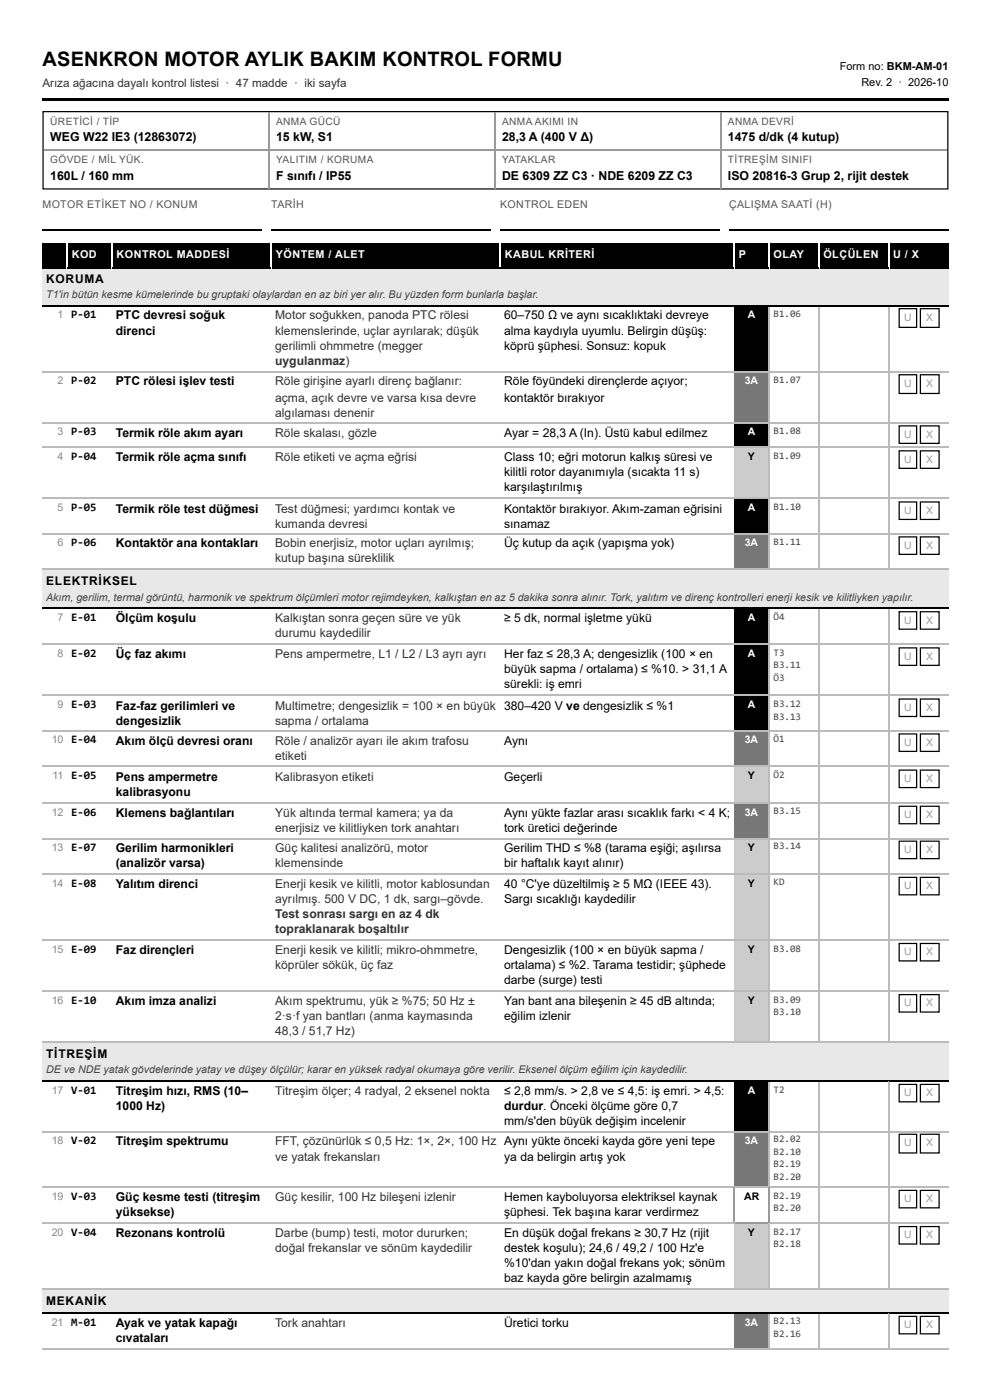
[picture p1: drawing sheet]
<svg xmlns="http://www.w3.org/2000/svg" width="210mm" height="297mm" viewBox="0 0 210 297" stroke-linecap="round" stroke-linejoin="round" font-family="sans-serif">
<defs><g id="words">
<text font-size="4.2" x="9" y="14">ASENKRON MOTOR AYLIK BAKIM KONTROL FORMU</text>
<g font-size="2.6">
<text x="10.7" y="29.9">WEG W22 IE3 (12863072)</text>
<text x="58.5" y="29.9">15 kW, S1</text>
<text x="106.4" y="29.9">28,3 A (400 V Δ)</text>
<text x="154.3" y="29.9">1475 d/dk (4 kutup)</text>
<text x="10.7" y="38.1">160L / 160 mm</text>
<text x="58.5" y="38.1">F sınıfı / IP55</text>
<text x="106.4" y="38.1">DE 6309 ZZ C3 · NDE 6209 ZZ C3</text>
<text x="154.3" y="38.1">ISO 20816-3 Grup 2, rijit destek</text>
<text x="24.6" y="67.7">PTC devresi soğuk</text>
<text x="24.6" y="71.2">direnci</text>
<text x="106.9" y="67.7">60–750 Ω ve aynı sıcaklıktaki devreye</text>
<text x="106.9" y="71.2">alma kaydıyla uyumlu. Belirgin düşüş:</text>
<text x="106.9" y="74.3">köprü şüphesi. Sonsuz: kopuk</text>
<text x="24.6" y="81.8">PTC rölesi işlev testi</text>
<text x="106.9" y="81.8">Röle föyündeki dirençlerde açıyor;</text>
<text x="106.9" y="85.2">kontaktör bırakıyor</text>
<text x="24.6" y="92.6">Termik röle akım ayarı</text>
<text x="106.9" y="92.6">Ayar = 28,3 A (In). Üstü kabul edilmez</text>
<text x="24.6" y="97.9">Termik röle açma sınıfı</text>
<text x="106.9" y="97.9">Class 10; eğri motorun kalkış süresi ve</text>
<text x="106.9" y="101.1">kilitli rotor dayanımıyla (sıcakta 11 s)</text>
<text x="106.9" y="104.2">karşılaştırılmış</text>
<text x="24.6" y="108.7">Termik röle test düğmesi</text>
<text x="106.9" y="108.7">Kontaktör bırakıyor. Akım-zaman eğrisini</text>
<text x="106.9" y="111.9">sınamaz</text>
<text x="24.6" y="116.2">Kontaktör ana kontakları</text>
<text x="106.9" y="116.2">Üç kutup da açık (yapışma yok)</text>
<text x="24.6" y="132">Ölçüm koşulu</text>
<text x="106.9" y="132">≥ 5 dk, normal işletme yükü</text>
<text x="24.6" y="139.7">Üç faz akımı</text>
<text x="106.9" y="139.7">Her faz ≤ 28,3 A; dengesizlik (100 × en</text>
<text x="106.9" y="142.9">büyük sapma / ortalama) ≤ %10. &gt; 31,1 A</text>
<text x="106.9" y="146">sürekli: iş emri</text>
<text x="24.6" y="150.5">Faz-faz gerilimleri ve</text>
<text x="24.6" y="153.7">dengesizlik</text>
<text x="24.6" y="158">Akım ölçü devresi oranı</text>
<text x="106.9" y="158">Aynı</text>
<text x="24.6" y="165.6">Pens ampermetre</text>
<text x="106.9" y="165.6">Geçerli</text>
<text x="24.6" y="168.8">kalibrasyonu</text>
<text x="24.6" y="173.3">Klemens bağlantıları</text>
<text x="106.9" y="173.3">Aynı yükte fazlar arası sıcaklık farkı &lt; 4 K;</text>
<text x="106.9" y="176.5">tork üretici değerinde</text>
<text x="24.6" y="180.7">Gerilim harmonikleri</text>
<text x="24.6" y="183.9">(analizör varsa)</text>
<text x="106.9" y="180.7">Gerilim THD ≤ %8 (tarama eşiği; aşılırsa</text>
<text x="106.9" y="183.9">bir haftalık kayıt alınır)</text>
<text x="24.6" y="188.4">Yalıtım direnci</text>
<text x="106.9" y="188.4">40 °C'ye düzeltilmiş ≥ 5 MΩ (IEEE 43).</text>
<text x="106.9" y="191.6">Sargı sıcaklığı kaydedilir</text>
<text x="24.6" y="202.4">Faz dirençleri</text>
<text x="106.9" y="202.4">Dengesizlik (100 × en büyük sapma /</text>
<text x="106.9" y="205.6">ortalama) ≤ %2. Tarama testidir; şüphede</text>
<text x="106.9" y="208.8">darbe (surge) testi</text>
<text x="24.6" y="213.3">Akım imza analizi</text>
<text x="106.9" y="213.3">Yan bant ana bileşenin ≥ 45 dB altında;</text>
<text x="106.9" y="216.4">eğilim izlenir</text>
<text x="24.6" y="232.3">Titreşim hızı, RMS (10–</text>
<text x="106.9" y="232.3">≤ 2,8 mm/s. &gt; 2,8 ve ≤ 4,5: iş emri. &gt; 4,5:</text>
<text x="24.6" y="235.5">1000 Hz)</text>
<text x="106.9" y="235.5">durdur. Önceki ölçüme göre 0,7</text>
<text x="106.9" y="238.7">mm/s'den büyük değişim incelenir</text>
<text x="24.6" y="242.9">Titreşim spektrumu</text>
<text x="106.9" y="246.3">ya da belirgin artış yok</text>
<text x="24.6" y="254.8">Güç kesme testi (titreşim</text>
<text x="24.6" y="258">yüksekse)</text>
<text x="106.9" y="254.8">Hemen kayboluyorsa elektriksel kaynak</text>
<text x="106.9" y="258">şüphesi. Tek başına karar verdirmez</text>
<text x="24.6" y="262.5">Rezonans kontrolü</text>
<text x="106.9" y="262.5">En düşük doğal frekans ≥ 30,7 Hz (rijit</text>
<text x="106.9" y="265.6">destek koşulu); 24,6 / 49,2 / 100 Hz'e</text>
<text x="106.9" y="268.8">%10'dan yakın doğal frekans yok; sönüm</text>
<text x="106.9" y="272">baz kayda göre belirgin azalmamış</text>
<text x="24.6" y="281.5">Ayak ve yatak kapağı</text>
<text x="106.9" y="281.5">Üretici torku</text>
<text x="24.6" y="284.7">cıvataları</text>
</g>
<g font-size="2.6" fill="#333">
<text x="58.3" y="67.7">Motor soğukken, panoda PTC rölesi</text>
<text x="58.3" y="71.2">klemenslerinde, uçlar ayrılarak; düşük</text>
<text x="58.3" y="74.3">gerilimli ohmmetre (megger</text>
<text x="58.3" y="77.5">uygulanmaz)</text>
<text x="58.3" y="81.8">Röle girişine ayarlı direnç bağlanır:</text>
<text x="58.3" y="85.2">açma, açık devre ve varsa kısa devre</text>
<text x="58.3" y="88.4">algılaması denenir</text>
<text x="58.3" y="92.6">Röle skalası, gözle</text>
<text x="58.3" y="97.9">Röle etiketi ve açma eğrisi</text>
<text x="58.3" y="108.7">Test düğmesi; yardımcı kontak ve</text>
<text x="58.3" y="111.9">kumanda devresi</text>
<text x="58.3" y="116.2">Bobin enerjisiz, motor uçları ayrılmış;</text>
<text x="58.3" y="119.3">kutup başına süreklilik</text>
<text x="58.3" y="132">Kalkıştan sonra geçen süre ve yük</text>
<text x="58.3" y="135.2">durumu kaydedilir</text>
<text x="58.3" y="139.7">Pens ampermetre, L1 / L2 / L3 ayrı ayrı</text>
<text x="58.3" y="150.5">Multimetre; dengesizlik = 100 × en büyük 380–420 V ve dengesizlik ≤ %1</text>
<text x="58.3" y="153.7">sapma / ortalama</text>
<text x="58.3" y="158">Röle / analizör ayarı ile akım trafosu</text>
<text x="58.3" y="161.1">etiketi</text>
<text x="58.3" y="165.6">Kalibrasyon etiketi</text>
<text x="58.3" y="173.3">Yük altında termal kamera; ya da</text>
<text x="58.3" y="176.5">enerjisiz ve kilitliyken tork anahtarı</text>
<text x="58.3" y="180.7">Güç kalitesi analizörü, motor</text>
<text x="58.3" y="183.9">klemensinde</text>
<text x="58.3" y="188.4">Enerji kesik ve kilitli, motor kablosundan</text>
<text x="58.3" y="191.6">ayrılmış. 500 V DC, 1 dk, sargı–gövde.</text>
<text x="58.3" y="194.7">Test sonrası sargı en az 4 dk</text>
<text x="58.3" y="197.9">topraklanarak boşaltılır</text>
<text x="58.3" y="202.4">Enerji kesik ve kilitli; mikro-ohmmetre,</text>
<text x="58.3" y="205.6">köprüler sökük, üç faz</text>
<text x="58.3" y="213.3">Akım spektrumu, yük ≥ %75; 50 Hz ±</text>
<text x="58.3" y="216.4">2·s·f yan bantları (anma kaymasında</text>
<text x="58.3" y="219.6">48,3 / 51,7 Hz)</text>
<text x="58.3" y="232.3">Titreşim ölçer; 4 radyal, 2 eksenel nokta</text>
<text x="58.3" y="242.9">FFT, çözünürlük ≤ 0,5 Hz: 1×, 2×, 100 Hz Aynı yükte önceki kayda göre yeni tepe</text>
<text x="58.3" y="246.3">ve yatak frekansları</text>
<text x="58.3" y="254.8">Güç kesilir, 100 Hz bileşeni izlenir</text>
<text x="58.3" y="262.5">Darbe (bump) testi, motor dururken;</text>
<text x="58.3" y="265.6">doğal frekanslar ve sönüm kaydedilir</text>
<text x="58.3" y="281.5">Tork anahtarı</text>
</g>
<text font-size="2.5" fill="#333" x="9" y="18.5">Arıza ağacına dayalı kontrol listesi · 47 madde · iki sayfa</text>
<g font-size="2.5">
<text x="9.8" y="60.1">KORUMA</text>
<text x="9.8" y="124.1">ELEKTRİKSEL</text>
<text x="9.8" y="224.4">TİTREŞİM</text>
<text x="9.8" y="276.8">MEKANİK</text>
</g>
<g font-size="2.3">
<text x="178.1" y="14.8">Form no: BKM-AM-01</text>
<text x="182.6" y="18.3">Rev. 2 · 2026-10</text>
</g>
<g font-size="2.3" fill="#555">
<text x="9" y="44.2">MOTOR ETİKET NO / KONUM</text>
<text x="57.5" y="44.2">TARİH</text>
<text x="106" y="44.2">KONTROL EDEN</text>
<text x="154.6" y="44.2">ÇALIŞMA SAATİ (H)</text>
</g>
<g font-size="2.3" fill="#fff">
<text x="15.2" y="54.8">KOD</text>
<text x="24.7" y="54.8">KONTROL MADDESİ</text>
<text x="58.5" y="54.8">YÖNTEM / ALET</text>
<text x="107" y="54.8">KABUL KRİTERİ</text>
<text x="156.6" y="54.8">P</text>
<text x="164" y="54.8">OLAY</text>
<text x="174.6" y="54.8">ÖLÇÜLEN</text>
<text x="189.3" y="54.8">U / X</text>
</g>
<g font-size="2.3" fill="#444">
<text x="9.8" y="63.2">T1'in bütün kesme kümelerinde bu gruptaki olaylardan en az biri yer alır. Bu yüzden form bunlarla başlar.</text>
<text x="9.8" y="127.5">Akım, gerilim, termal görüntü, harmonik ve spektrum ölçümleri motor rejimdeyken, kalkıştan en az 5 dakika sonra alınır. Tork, yalıtım ve direnç kontrolleri enerji kesik ve kilitliyken yapılır.</text>
<text x="9.8" y="227.5">DE ve NDE yatak gövdelerinde yatay ve düşey ölçülür; karar en yüksek radyal okumaya göre verilir. Eksenel ölçüm eğilim için kaydedilir.</text>
</g>
<g font-size="2.3" fill="#888">
<text x="12.2" y="67.5">1 P-01</text>
<text x="12.2" y="81.5">2 P-02</text>
<text x="12.2" y="92.3">3 P-03</text>
<text x="12.2" y="97.6">4 P-04</text>
<text x="12.2" y="108.5">5 P-05</text>
<text x="12.2" y="115.9">6 P-06</text>
<text x="12.2" y="131.8">7 E-01</text>
<text x="12.2" y="139.4">8 E-02</text>
<text x="12.2" y="150.3">9 E-03</text>
<text x="11" y="157.7">10 E-04</text>
<text x="11.1" y="165.4">11 E-05</text>
<text x="11" y="173">12 E-06</text>
<text x="11" y="180.4">13 E-07</text>
<text x="11" y="188.1">14 E-08</text>
<text x="11" y="202.1">15 E-09</text>
<text x="11" y="213">16 E-10</text>
<text x="11" y="232">17 V-01</text>
<text x="11" y="242.6">18 V-02</text>
<text x="11" y="254.5">19 V-03</text>
<text x="11" y="262.2">20 V-04</text>
<text x="11" y="281.3">21 M-01</text>
</g>
<g font-size="2.2" fill="#555">
<text x="10.7" y="26.5">ÜRETİCİ / TİP</text>
<text x="58.5" y="26.5">ANMA GÜCÜ</text>
<text x="106.4" y="26.5">ANMA AKIMI IN</text>
<text x="154.3" y="26.5">ANMA DEVRİ</text>
<text x="10.7" y="34.7">GÖVDE / MİL YÜK.</text>
<text x="58.5" y="34.7">YALITIM / KORUMA</text>
<text x="106.4" y="34.7">YATAKLAR</text>
<text x="154.3" y="34.7">TİTREŞİM SINIFI</text>
</g>
<g font-size="2.2" fill="#fff">
<text x="158.5" y="67.5">A</text>
<text x="157.9" y="81.5">3A</text>
<text x="158.5" y="92.3">A</text>
<text x="158.5" y="108.5">A</text>
<text x="157.9" y="115.9">3A</text>
<text x="158.5" y="131.8">A</text>
<text x="158.5" y="139.4">A</text>
<text x="158.5" y="150.3">A</text>
<text x="157.9" y="157.7">3A</text>
<text x="157.9" y="173">3A</text>
<text x="158.5" y="232">A</text>
<text x="157.9" y="242.6">3A</text>
<text x="157.9" y="281.3">3A</text>
</g>
<g font-size="2.2" fill="#999">
<text x="191.7" y="68">U</text>
<text x="196.4" y="68">X</text>
<text x="191.7" y="82">U</text>
<text x="196.4" y="82">X</text>
<text x="191.7" y="92.9">U</text>
<text x="196.4" y="92.9">X</text>
<text x="191.7" y="98.2">U</text>
<text x="196.4" y="98.2">X</text>
<text x="191.7" y="109">U</text>
<text x="196.4" y="109">X</text>
<text x="191.7" y="116.4">U</text>
<text x="196.4" y="116.4">X</text>
<text x="191.7" y="132.3">U</text>
<text x="196.4" y="132.3">X</text>
<text x="191.7" y="140">U</text>
<text x="196.4" y="140">X</text>
<text x="191.7" y="150.8">U</text>
<text x="196.4" y="150.8">X</text>
<text x="191.7" y="158.2">U</text>
<text x="196.4" y="158.2">X</text>
<text x="191.7" y="165.9">U</text>
<text x="196.4" y="165.9">X</text>
<text x="191.7" y="173.6">U</text>
<text x="196.4" y="173.6">X</text>
<text x="191.7" y="181">U</text>
<text x="196.4" y="181">X</text>
<text x="191.7" y="188.6">U</text>
<text x="196.4" y="188.6">X</text>
<text x="191.7" y="202.7">U</text>
<text x="196.4" y="202.7">X</text>
<text x="191.7" y="213.5">U</text>
<text x="196.4" y="213.5">X</text>
<text x="191.7" y="232.6">U</text>
<text x="196.4" y="232.6">X</text>
<text x="191.7" y="243.2">U</text>
<text x="196.4" y="243.2">X</text>
<text x="191.7" y="255.1">U</text>
<text x="196.4" y="255.1">X</text>
<text x="191.7" y="262.7">U</text>
<text x="196.4" y="262.7">X</text>
<text x="191.7" y="281.8">U</text>
<text x="196.4" y="281.8">X</text>
</g>
<g font-size="2.2">
<text x="158.6" y="97.6">Y</text>
<text x="158.6" y="165.4">Y</text>
<text x="158.6" y="180.4">Y</text>
<text x="158.6" y="188.1">Y</text>
<text x="158.6" y="202.1">Y</text>
<text x="158.6" y="213">Y</text>
<text x="157.8" y="254.5">AR</text>
<text x="158.6" y="262.2">Y</text>
</g>
<g font-size="2.1" fill="#444">
<text x="164" y="67.2">B1.06</text>
<text x="164" y="81.2">B1.07</text>
<text x="164" y="92.1">B1.08</text>
<text x="164" y="97.4">B1.09</text>
<text x="164" y="108.2">B1.10</text>
<text x="164" y="115.6">B1.11</text>
<text x="164" y="131.5">Ö4</text>
<text x="164" y="139.2">T3</text>
<text x="164" y="141.8">B3.11</text>
<text x="164" y="144.5">Ö3</text>
<text x="164" y="150">B3.12</text>
<text x="164" y="152.7">B3.13</text>
<text x="164" y="157.4">Ö1</text>
<text x="164" y="165.1">Ö2</text>
<text x="164" y="172.8">B3.15</text>
<text x="164" y="180.2">B3.14</text>
<text x="164" y="187.9">KD</text>
<text x="164" y="201.9">B3.08</text>
<text x="164" y="212.7">B3.09</text>
<text x="164" y="215.4">B3.10</text>
<text x="164" y="231.8">T2</text>
<text x="164" y="242.4">B2.02</text>
<text x="164" y="245">B2.10</text>
<text x="164" y="247.6">B2.19</text>
<text x="164" y="250.3">B2.20</text>
<text x="164" y="254.3">B2.19</text>
<text x="164" y="256.9">B2.20</text>
<text x="164" y="261.9">B2.17</text>
<text x="164" y="264.6">B2.18</text>
<text x="164" y="281">B2.13</text>
<text x="164" y="283.6">B2.16</text>
</g>
</g></defs>
<path d="M9 20.9h192v.5h-192zM9 51.6h5.3v5h-5.3zM14.3 51.6h9.5v5h-9.5zM23.8 51.6h33.6v5h-33.6zM57.4 51.6h48.7v5h-48.7zM106.1 51.6h49.5v5h-49.5zM155.6 51.6h7.4v5h-7.4zM163 51.6h10.6v5h-10.6zM173.6 51.6h14.8v5h-14.8zM188.4 51.6h12.6v5h-12.6z" fill="#000"/>
<path d="M9.1 23.7h191.9v16.4h-191.9z" fill="none" stroke="#000" stroke-width=".26"/>
<path d="M9 56.6h192v8.2h-192z" fill="#e8e8e8"/>
<path d="M155.6 64.8h7.4v14h-7.4z" fill="#000"/>
<path d="M155.6 78.8h7.4v10.9h-7.4z" fill="#777"/>
<path d="M155.6 89.7h7.4v5.3h-7.4z" fill="#000"/>
<path d="M155.6 95h7.4v10.6h-7.4z" fill="#ccc"/>
<path d="M155.6 105.6h7.4v7.6h-7.4z" fill="#000"/>
<path d="M155.6 113.2h7.4v7.7h-7.4z" fill="#777"/>
<path d="M9 120.9h192v8.2h-192z" fill="#e8e8e8"/>
<path d="M155.6 129.1h7.4v7.4h-7.4zM155.6 136.5h7.4v10.9h-7.4zM155.6 147.4h7.4v7.6h-7.4z" fill="#000"/>
<path d="M155.6 155h7.4v7.7h-7.4z" fill="#777"/>
<path d="M155.6 162.7h7.4v7.4h-7.4z" fill="#ccc"/>
<path d="M155.6 170.1h7.4v7.7h-7.4z" fill="#777"/>
<g fill="#ccc">
<path d="M155.6 177.8h7.4v7.7h-7.4z"/>
<path d="M155.6 185.5h7.4v14h-7.4z"/>
<path d="M155.6 199.5h7.4v10.8h-7.4z"/>
<path d="M155.6 210.3h7.4v10.6h-7.4z"/>
</g>
<path d="M9 220.9h192v8.2h-192z" fill="#e8e8e8"/>
<path d="M155.6 229.1h7.4v10.9h-7.4z" fill="#000"/>
<path d="M155.6 240h7.4v11.9h-7.4z" fill="#777"/>
<path d="M155.6 251.9h7.4v7.4h-7.4z" fill="#fff"/>
<path d="M155.6 259.3h7.4v14h-7.4z" fill="#ccc"/>
<path d="M9 273.3h192v5.3h-192z" fill="#e8e8e8"/>
<path d="M155.6 278.6h7.4v7.4h-7.4z" fill="#777"/>
<g fill="#fff">
<path d="M14 51.6h.3v5.3h-.3z"/>
<path d="M23.5 51.6h.3v5.3h-.3z"/>
<path d="M57.4 51.6h.3v5.3h-.3z"/>
<path d="M105.8 51.6h.3v5.3h-.3z"/>
<path d="M155.6 51.6h.2v5.3h-.2z"/>
<path d="M163 51.6h.2v5.3h-.2z"/>
<path d="M173.6 51.6h.2v5.3h-.2z"/>
<path d="M188.4 51.6h.2v5.3h-.2z"/>
</g>
<g fill="none" stroke="#000" stroke-width=".26">
<path d="M9 56.8h5M9 48.8h46.6M14.3 56.8h9.2M23.8 56.8h33.6M57.4 48.8h46.6M57.7 56.8h48.1M106.1 56.8h49.5M106.1 48.8h46.6M154.5 48.8h46.5M155.8 56.8h7.2M163.2 56.8h10.4M173.8 56.8h14.6"/>
<path d="M188.6 56.8h12.4M9 65h192M190.6 65.5h3.7v4h-3.7zM190.6 79.5h3.7v4h-3.7zM195.1 65.5h4v4h-4zM195.1 79.5h4v4h-4zM190.6 90.4h3.7v3.7h-3.7zM190.6 95.6h3.7v3.8h-3.7zM195.1 90.4h4v3.7h-4zM195.1 95.6h4v3.8h-4zM190.6 106.5h3.7v3.7h-3.7zM190.6 113.9h3.7v3.7h-3.7z"/>
<path d="M195.1 106.5h4v3.7h-4zM195.1 113.9h4v3.7h-4zM9 129h192M190.6 129.8h3.7v3.7h-3.7zM190.6 137.5h3.7v3.7h-3.7zM195.1 129.8h4v3.7h-4zM195.1 137.5h4v3.7h-4zM190.6 148.3h3.7v3.7h-3.7zM190.6 155.7h3.7v3.7h-3.7zM195.1 148.3h4v3.7h-4zM195.1 155.7h4v3.7h-4zM190.6 163.4h3.7v3.7h-3.7z"/>
<path d="M190.6 171.1h3.7v3.7h-3.7zM190.6 178.5h3.7v3.7h-3.7zM195.1 163.4h4v3.7h-4zM195.1 171.1h4v3.7h-4zM195.1 178.5h4v3.7h-4zM190.6 186.1h3.7v3.7h-3.7zM195.1 186.1h4v3.7h-4zM190.6 200.2h3.7v3.7h-3.7zM190.6 211h3.7v3.7h-3.7zM195.1 200.2h4v3.7h-4zM195.1 211h4v3.7h-4zM9 229.3h192"/>
<path d="M190.6 230.1h3.7v3.7h-3.7zM195.1 230.1h4v3.7h-4zM190.6 240.6h3.7v4h-3.7zM190.6 252.5h3.7v3.7h-3.7zM195.1 240.6h4v4h-4zM195.1 252.5h4v3.7h-4zM9 278.5h192M190.6 260.2h3.7v3.7h-3.7zM190.6 279.3h3.7v3.7h-3.7zM195.1 260.2h4v3.7h-4zM195.1 279.3h4v3.7h-4z"/>
</g>
<g fill="none" stroke="#bbb" stroke-width=".26">
<path d="M9 79h192M163.1 65.1v13.7M163.1 79.1v10.6M173.7 65.1v13.7M173.7 79.1v10.6M188.5 65.1v13.7M188.5 79.1v10.6M9 89.8h192M9 94.9h192M163.1 90v4.7M163.1 95v10.6M173.7 90v4.7"/>
<path d="M173.7 95v10.6M188.5 90v4.7M188.5 95v10.6M9 105.7h192M9 113.4h192M163.1 105.8v7.4M163.1 113.5v7.1M173.7 105.8v7.4M173.7 113.5v7.1M188.5 105.8v7.4M188.5 113.5v7.1M9 120.8h192"/>
<path d="M9 136.7h192M163.1 129.1v7.4M163.1 136.8v10.6M173.7 129.1v7.4M173.7 136.8v10.6M188.5 129.1v7.4M188.5 136.8v10.6M9 147.5h192M9 155.2h192M163.1 147.6v7.4M163.1 155.3v7.2M173.7 147.6v7.4"/>
<path d="M173.7 155.3v7.2M188.5 147.6v7.4M188.5 155.3v7.2M9 162.6h192M9 170.3h192M9 177.9h192M163.1 162.7v7.4M163.1 170.4v7.4M163.1 178.1v7.1M173.7 162.7v7.4M173.7 170.4v7.4M173.7 178.1v7.1"/>
<path d="M188.5 162.7v7.4M188.5 170.4v7.4M188.5 178.1v7.1M9 185.3h192M9 199.4h192M163.1 185.5v13.7M163.1 199.5v10.6M173.7 185.5v13.7M173.7 199.5v10.6M188.5 185.5v13.7M188.5 199.5v10.6M9 210.2h192"/>
<path d="M163.1 210.3v10.6M173.7 210.3v10.6M188.5 210.3v10.6M9 221.1h192M163.1 229.4v10.6M173.7 229.4v10.6M188.5 229.4v10.6M9 240.1h192M9 251.8h192M9 259.4h146.8M163.1 240.2v11.4M163.1 259.6v13.7"/>
<path d="M163.2 259.4h37.8M173.7 240.2v11.4M173.7 251.9v7.4M173.7 259.6v13.7M188.5 240.2v11.4M188.5 251.9v7.4M188.5 259.6v13.7M9 273.4h192M163.1 278.6v7.4M173.7 278.6v7.4M188.5 278.6v7.4M9 286.1h192"/>
</g>
<path d="M9.3 31.9h191.5M57 23.8v16.2M104.9 23.8v16.2M152.8 23.8v16.2M155.7 251.9v7.4M155.8 259.4h7.4M163.1 251.9v7.7" fill="none" stroke="#999" stroke-width=".26"/>
<use href="#words"/>
</svg>
